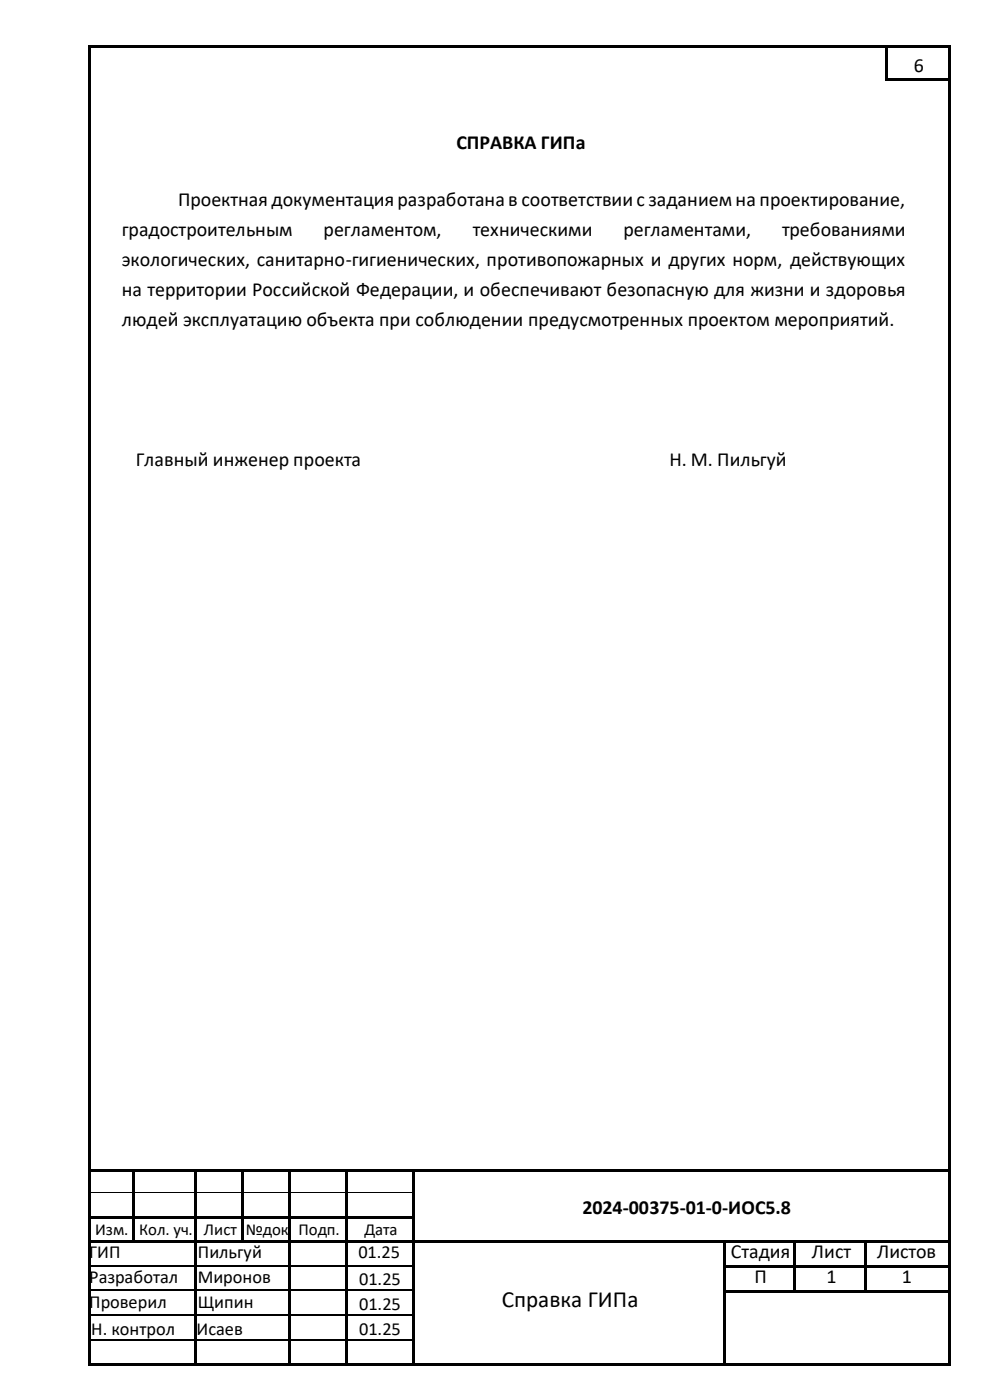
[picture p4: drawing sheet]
<svg xmlns="http://www.w3.org/2000/svg" width="210mm" height="297mm" viewBox="0 0 210 297" stroke-linecap="round" stroke-linejoin="round" font-family="sans-serif">
<defs><g id="words">
<text font-size="4.9" x="106.4" y="277.4">Справка ГИПа</text>
<g font-size="4.2">
<text x="193.7" y="15.2">6</text>
<text x="96.7" y="31.7">СПРАВКА ГИПа</text>
<text x="37.8" y="43.7">Проектнаядокументация разработанав соответствиис заданиемна проектирование,</text>
<text x="25.8" y="50.1">градостроительным</text>
<text x="68.6" y="50.1">регламентом,</text>
<text x="100.2" y="50.1">техническими</text>
<text x="132.1" y="50.1">регламентами,</text>
<text x="165.8" y="50.1">требованиями</text>
<text x="25.8" y="56.4">экологических, санитарно-гигиенических, противопожарных и других норм, действующих</text>
<text x="25.8" y="62.8">на территории Российской Федерации, и обеспечивают безопасную для жизни и здоровья</text>
<text x="25.8" y="69.1">людей эксплуатацию объекта при соблюдении предусмотренных проектом мероприятий.</text>
<text x="28.8" y="98.9">Главный инженер проекта</text>
<text x="141.9" y="98.9">Н. М. Пильгуй</text>
<text x="123.5" y="257.5">2024-00375-01-0-ИОС5.8</text>
<text x="154.9" y="266.9">Стадия</text>
<text x="172.1" y="266.9">Лист</text>
<text x="185.9" y="266.9">Листов</text>
<text x="159.9" y="272.2">П</text>
<text x="175.2" y="272.2">1</text>
<text x="191.2" y="272.2">1</text>
</g>
<g font-size="3.9">
<text x="18.9" y="266.9">ГИП</text>
<text x="41.9" y="266.9">Пильгуй</text>
<text x="76" y="266.9">01.25</text>
<text x="18.9" y="272.2">Разработал</text>
<text x="41.9" y="272.2">Миронов</text>
<text x="76.2" y="272.6">01.25</text>
<text x="18.9" y="277.4">Проверил</text>
<text x="41.9" y="277.4">Щипин</text>
<text x="76.2" y="277.9">01.25</text>
<text x="19.3" y="283.1">Н. контрол</text>
<text x="41.7" y="283.1">Исаев</text>
<text x="76.2" y="283.1">01.25</text>
</g>
<g font-size="3.6">
<text x="20.2" y="262">Изм.</text>
<text x="29.5" y="262">Кол. уч.</text>
<text x="43.2" y="262">Лист</text>
<text x="52.1" y="262">№док</text>
<text x="63.3" y="262">Подп.</text>
<text x="77.3" y="262">Дата</text>
</g>
</g></defs>
<g fill="#000">
<path d="M18.8 9.6h.5v.5h-.5z" fill-rule="evenodd"/>
<path d="M18.8 9.6h.5v.5h-.5z" fill-rule="evenodd"/>
<path d="M18.8 10.1h.5v6.6h-.5z" fill-rule="evenodd"/>
<path d="M18.8 16.7h.5v.5h-.5z" fill-rule="evenodd"/>
<path d="M19.3 9.6h168.4v.5h-168.4z" fill-rule="evenodd"/>
<path d="M187.7 9.6h.5v.5h-.5z" fill-rule="evenodd"/>
<path d="M187.7 10.1h.5v6.6h-.5z" fill-rule="evenodd"/>
<path d="M187.7 16.7h.5v.5h-.5z" fill-rule="evenodd"/>
<path d="M187.7 16.7h.5v.5h-.5z" fill-rule="evenodd"/>
<path d="M188.2 9.6h12.7v.5h-12.7z" fill-rule="evenodd"/>
<path d="M188.2 16.7h12.7v.5h-12.7z" fill-rule="evenodd"/>
<path d="M200.9 9.6h.5v.5h-.5z" fill-rule="evenodd"/>
<path d="M200.9 9.6h.5v.5h-.5z" fill-rule="evenodd"/>
<path d="M200.9 10.1h.5v6.6h-.5z" fill-rule="evenodd"/>
<path d="M200.9 16.7h.5v.5h-.5z" fill-rule="evenodd"/>
<path d="M18.8 17.2h.5v230.9h-.5z" fill-rule="evenodd"/>
<path d="M18.8 248.1h.5v.5h-.5z" fill-rule="evenodd"/>
<path d="M18.8 248.6h.5v4.3h-.5z" fill-rule="evenodd"/>
<path d="M18.8 252.9h.5v.5h-.5z" fill-rule="evenodd"/>
<path d="M18.8 253.4h.5v4.7h-.5z" fill-rule="evenodd"/>
<path d="M18.8 258.1h.5v.5h-.5z" fill-rule="evenodd"/>
<path d="M19.3 248.1h8.8v.5h-8.8z" fill-rule="evenodd"/>
<path d="M19.3 258.1h8.8v.5h-8.8z" fill-rule="evenodd"/>
<path d="M28.1 248.1h.5v.5h-.5z" fill-rule="evenodd"/>
<path d="M28.1 248.6h.5v4.3h-.5z" fill-rule="evenodd"/>
<path d="M28.1 252.9h.5v.5h-.5z" fill-rule="evenodd"/>
<path d="M28.1 253.4h.5v4.7h-.5z" fill-rule="evenodd"/>
<path d="M28.1 258.1h.5v.5h-.5z" fill-rule="evenodd"/>
<path d="M28.6 248.1h12.6v.5h-12.6z" fill-rule="evenodd"/>
<path d="M28.6 258.1h12.6v.5h-12.6z" fill-rule="evenodd"/>
<path d="M41.2 248.1h.5v.5h-.5z" fill-rule="evenodd"/>
<path d="M41.2 248.6h.5v4.3h-.5z" fill-rule="evenodd"/>
<path d="M41.2 252.9h.5v.5h-.5z" fill-rule="evenodd"/>
<path d="M41.2 253.4h.5v4.7h-.5z" fill-rule="evenodd"/>
<path d="M41.2 258.1h.5v.5h-.5z" fill-rule="evenodd"/>
<path d="M41.7 248.1h9.5v.5h-9.5z" fill-rule="evenodd"/>
<path d="M41.7 258.1h9.5v.5h-9.5z" fill-rule="evenodd"/>
<path d="M51.2 248.1h.5v.5h-.5z" fill-rule="evenodd"/>
<path d="M51.2 248.6h.5v4.3h-.5z" fill-rule="evenodd"/>
<path d="M51.2 252.9h.5v.5h-.5z" fill-rule="evenodd"/>
<path d="M51.2 253.4h.5v4.7h-.5z" fill-rule="evenodd"/>
<path d="M51.2 258.1h.5v.5h-.5z" fill-rule="evenodd"/>
<path d="M51.7 248.1h9.5v.5h-9.5z" fill-rule="evenodd"/>
<path d="M51.7 258.1h9.5v.5h-9.5z" fill-rule="evenodd"/>
<path d="M61.2 248.1h.5v.5h-.5z" fill-rule="evenodd"/>
<path d="M61.2 248.6h.5v4.3h-.5z" fill-rule="evenodd"/>
<path d="M61.2 252.9h.5v.5h-.5z" fill-rule="evenodd"/>
<path d="M61.2 253.4h.5v4.7h-.5z" fill-rule="evenodd"/>
<path d="M61.2 258.1h.5v.5h-.5z" fill-rule="evenodd"/>
<path d="M61.7 248.1h11.5v.5h-11.5z" fill-rule="evenodd"/>
<path d="M61.7 258.1h11.5v.5h-11.5z" fill-rule="evenodd"/>
<path d="M73.2 248.1h.5v.5h-.5z" fill-rule="evenodd"/>
<path d="M73.2 248.6h.5v4.3h-.5z" fill-rule="evenodd"/>
<path d="M73.2 252.9h.5v.5h-.5z" fill-rule="evenodd"/>
<path d="M73.2 253.4h.5v4.7h-.5z" fill-rule="evenodd"/>
<path d="M73.2 258.1h.5v.5h-.5z" fill-rule="evenodd"/>
<path d="M73.7 248.1h13.8v.5h-13.8z" fill-rule="evenodd"/>
<path d="M73.7 258.1h13.8v.5h-13.8z" fill-rule="evenodd"/>
<path d="M87.5 248.1h.5v.5h-.5z" fill-rule="evenodd"/>
<path d="M87.5 248.6h.5v4.3h-.5z" fill-rule="evenodd"/>
<path d="M87.5 252.9h.5v.5h-.5z" fill-rule="evenodd"/>
<path d="M87.5 253.4h.5v4.7h-.5z" fill-rule="evenodd"/>
<path d="M87.5 258.1h.5v.5h-.5z" fill-rule="evenodd"/>
<path d="M88 248.1h112.9v.5h-112.9z" fill-rule="evenodd"/>
<path d="M200.9 17.2h.5v230.9h-.5z" fill-rule="evenodd"/>
<path d="M200.9 248.1h.5v.5h-.5z" fill-rule="evenodd"/>
<path d="M200.9 248.6h.5v4.3h-.5z" fill-rule="evenodd"/>
<path d="M200.9 252.9h.5v.5h-.5z" fill-rule="evenodd"/>
<path d="M200.9 253.4h.5v4.7h-.5z" fill-rule="evenodd"/>
<path d="M200.9 258.1h.5v.5h-.5z" fill-rule="evenodd"/>
<path d="M18.8 258.6h.5v4.5h-.5z" fill-rule="evenodd"/>
<path d="M18.8 263.1h.5v.5h-.5z" fill-rule="evenodd"/>
<path d="M18.8 263.6h.5v4.8h-.5z" fill-rule="evenodd"/>
<path d="M18.8 268.4h.5v.5h-.5z" fill-rule="evenodd"/>
<path d="M18.8 268.9h.5v4.7h-.5z" fill-rule="evenodd"/>
<path d="M18.8 273.6h.5v.5h-.5z" fill-rule="evenodd"/>
<path d="M18.8 274.1h.5v4.8h-.5z" fill-rule="evenodd"/>
<path d="M18.8 278.9h.5v.5h-.5z" fill-rule="evenodd"/>
<path d="M19.3 263.1h8.8v.5h-8.8z" fill-rule="evenodd"/>
<path d="M28.1 258.6h.5v4.5h-.5z" fill-rule="evenodd"/>
<path d="M28.1 263.1h.5v.5h-.5z" fill-rule="evenodd"/>
<path d="M28.6 263.1h12.6v.5h-12.6z" fill-rule="evenodd"/>
<path d="M41.2 258.6h.5v4.5h-.5z" fill-rule="evenodd"/>
<path d="M41.2 263.1h.5v.5h-.5z" fill-rule="evenodd"/>
<path d="M41.2 263.6h.5v4.8h-.5z" fill-rule="evenodd"/>
<path d="M41.2 268.4h.5v.5h-.5z" fill-rule="evenodd"/>
<path d="M41.2 268.9h.5v4.7h-.5z" fill-rule="evenodd"/>
<path d="M41.2 273.6h.5v.5h-.5z" fill-rule="evenodd"/>
<path d="M41.2 274.1h.5v4.8h-.5z" fill-rule="evenodd"/>
<path d="M41.2 278.9h.5v.5h-.5z" fill-rule="evenodd"/>
<path d="M41.7 263.1h9.5v.5h-9.5z" fill-rule="evenodd"/>
<path d="M51.2 258.6h.5v4.5h-.5z" fill-rule="evenodd"/>
<path d="M51.2 263.1h.5v.5h-.5z" fill-rule="evenodd"/>
<path d="M51.7 263.1h9.5v.5h-9.5z" fill-rule="evenodd"/>
<path d="M61.2 258.6h.5v4.5h-.5z" fill-rule="evenodd"/>
<path d="M61.2 263.1h.5v.5h-.5z" fill-rule="evenodd"/>
<path d="M61.2 263.6h.5v4.8h-.5z" fill-rule="evenodd"/>
<path d="M61.2 268.4h.5v.5h-.5z" fill-rule="evenodd"/>
<path d="M61.2 268.9h.5v4.7h-.5z" fill-rule="evenodd"/>
<path d="M61.2 273.6h.5v.5h-.5z" fill-rule="evenodd"/>
<path d="M61.2 274.1h.5v4.8h-.5z" fill-rule="evenodd"/>
<path d="M61.2 278.9h.5v.5h-.5z" fill-rule="evenodd"/>
<path d="M61.7 263.1h11.5v.5h-11.5z" fill-rule="evenodd"/>
<path d="M73.2 258.6h.5v4.5h-.5z" fill-rule="evenodd"/>
<path d="M73.2 263.1h.5v.5h-.5z" fill-rule="evenodd"/>
<path d="M73.2 263.6h.5v4.8h-.5z" fill-rule="evenodd"/>
<path d="M73.2 268.4h.5v.5h-.5z" fill-rule="evenodd"/>
<path d="M73.2 268.9h.5v4.7h-.5z" fill-rule="evenodd"/>
<path d="M73.2 273.6h.5v.5h-.5z" fill-rule="evenodd"/>
<path d="M73.2 274.1h.5v4.8h-.5z" fill-rule="evenodd"/>
<path d="M73.2 278.9h.5v.5h-.5z" fill-rule="evenodd"/>
<path d="M73.7 263.1h13.8v.5h-13.8z" fill-rule="evenodd"/>
<path d="M87.5 258.6h.5v4.5h-.5z" fill-rule="evenodd"/>
<path d="M87.5 263.1h.5v.5h-.5z" fill-rule="evenodd"/>
<path d="M87.5 263.6h.5v4.8h-.5z" fill-rule="evenodd"/>
<path d="M87.5 268.4h.5v.5h-.5z" fill-rule="evenodd"/>
<path d="M87.5 268.9h.5v4.7h-.5z" fill-rule="evenodd"/>
<path d="M87.5 273.6h.5v.5h-.5z" fill-rule="evenodd"/>
<path d="M87.5 274.1h.5v4.8h-.5z" fill-rule="evenodd"/>
<path d="M87.5 278.9h.5v.5h-.5z" fill-rule="evenodd"/>
<path d="M88 263.1h65.2v.5h-65.2z" fill-rule="evenodd"/>
<path d="M153.2 263.1h.5v.5h-.5z" fill-rule="evenodd"/>
<path d="M153.2 263.6h.5v4.8h-.5z" fill-rule="evenodd"/>
<path d="M153.2 268.4h.5v.5h-.5z" fill-rule="evenodd"/>
<path d="M153.2 268.9h.5v4.7h-.5z" fill-rule="evenodd"/>
<path d="M153.2 273.6h.5v.5h-.5z" fill-rule="evenodd"/>
<path d="M153.2 274.1h.5v4.8h-.5z" fill-rule="evenodd"/>
<path d="M153.2 278.9h.5v.5h-.5z" fill-rule="evenodd"/>
<path d="M153.7 263.1h14.5v.5h-14.5z" fill-rule="evenodd"/>
<path d="M153.7 268.4h14.5v.5h-14.5z" fill-rule="evenodd"/>
<path d="M153.7 273.6h14.5v.5h-14.5z" fill-rule="evenodd"/>
<path d="M168.2 263.1h.5v.5h-.5z" fill-rule="evenodd"/>
<path d="M168.2 263.6h.5v4.8h-.5z" fill-rule="evenodd"/>
<path d="M168.2 268.4h.5v.5h-.5z" fill-rule="evenodd"/>
<path d="M168.2 268.9h.5v4.7h-.5z" fill-rule="evenodd"/>
<path d="M168.2 273.6h.5v.5h-.5z" fill-rule="evenodd"/>
<path d="M168.7 263.1h14.6v.5h-14.6z" fill-rule="evenodd"/>
<path d="M168.7 268.4h14.6v.5h-14.6z" fill-rule="evenodd"/>
<path d="M168.7 273.6h14.6v.5h-14.6z" fill-rule="evenodd"/>
<path d="M183.3 263.1h.5v.5h-.5z" fill-rule="evenodd"/>
<path d="M183.3 263.6h.5v4.8h-.5z" fill-rule="evenodd"/>
<path d="M183.3 268.4h.5v.5h-.5z" fill-rule="evenodd"/>
<path d="M183.3 268.9h.5v4.7h-.5z" fill-rule="evenodd"/>
<path d="M183.3 273.6h.5v.5h-.5z" fill-rule="evenodd"/>
<path d="M183.8 263.1h17.1v.5h-17.1z" fill-rule="evenodd"/>
<path d="M183.8 268.4h17.1v.5h-17.1z" fill-rule="evenodd"/>
<path d="M183.8 273.6h17.1v.5h-17.1z" fill-rule="evenodd"/>
<path d="M200.9 258.6h.5v4.5h-.5z" fill-rule="evenodd"/>
<path d="M200.9 263.1h.5v.5h-.5z" fill-rule="evenodd"/>
<path d="M200.9 263.6h.5v4.8h-.5z" fill-rule="evenodd"/>
<path d="M200.9 268.4h.5v.5h-.5z" fill-rule="evenodd"/>
<path d="M200.9 268.9h.5v4.7h-.5z" fill-rule="evenodd"/>
<path d="M200.9 273.6h.5v.5h-.5z" fill-rule="evenodd"/>
<path d="M200.9 274.1h.5v4.8h-.5z" fill-rule="evenodd"/>
<path d="M200.9 278.9h.5v.5h-.5z" fill-rule="evenodd"/>
<path d="M18.8 279.4h.5v4.7h-.5z" fill-rule="evenodd"/>
<path d="M18.8 284.1h.5v.5h-.5z" fill-rule="evenodd"/>
<path d="M18.8 284.7h.5v4.6h-.5z" fill-rule="evenodd"/>
<path d="M18.8 289.3h.5v.5h-.5z" fill-rule="evenodd"/>
<path d="M18.8 289.3h.5v.5h-.5z" fill-rule="evenodd"/>
<path d="M19.3 289.3h21.9v.5h-21.9z" fill-rule="evenodd"/>
<path d="M41.2 279.4h.5v4.7h-.5z" fill-rule="evenodd"/>
<path d="M41.2 284.1h.5v.5h-.5z" fill-rule="evenodd"/>
<path d="M41.2 284.7h.5v4.6h-.5z" fill-rule="evenodd"/>
<path d="M41.2 289.3h.5v.5h-.5z" fill-rule="evenodd"/>
<path d="M41.7 289.3h19.5v.5h-19.5z" fill-rule="evenodd"/>
<path d="M61.2 279.4h.5v4.7h-.5z" fill-rule="evenodd"/>
<path d="M61.2 284.1h.5v.5h-.5z" fill-rule="evenodd"/>
<path d="M61.2 284.7h.5v4.6h-.5z" fill-rule="evenodd"/>
<path d="M61.2 289.3h.5v.5h-.5z" fill-rule="evenodd"/>
<path d="M61.7 289.3h11.5v.5h-11.5z" fill-rule="evenodd"/>
<path d="M73.2 279.4h.5v4.7h-.5z" fill-rule="evenodd"/>
<path d="M73.2 284.1h.5v.5h-.5z" fill-rule="evenodd"/>
<path d="M73.2 284.7h.5v4.6h-.5z" fill-rule="evenodd"/>
<path d="M73.2 289.3h.5v.5h-.5z" fill-rule="evenodd"/>
<path d="M73.7 289.3h13.8v.5h-13.8z" fill-rule="evenodd"/>
<path d="M87.5 279.4h.5v4.7h-.5z" fill-rule="evenodd"/>
<path d="M87.5 284.1h.5v.5h-.5z" fill-rule="evenodd"/>
<path d="M87.5 284.7h.5v4.6h-.5z" fill-rule="evenodd"/>
<path d="M87.5 289.3h.5v.5h-.5z" fill-rule="evenodd"/>
<path d="M88 289.3h65.2v.5h-65.2z" fill-rule="evenodd"/>
<path d="M153.2 279.4h.5v4.7h-.5z" fill-rule="evenodd"/>
<path d="M153.2 284.1h.5v.5h-.5z" fill-rule="evenodd"/>
<path d="M153.2 284.7h.5v4.6h-.5z" fill-rule="evenodd"/>
<path d="M153.2 289.3h.5v.5h-.5z" fill-rule="evenodd"/>
<path d="M153.7 289.3h47.2v.5h-47.2z" fill-rule="evenodd"/>
<path d="M200.9 279.4h.5v4.7h-.5z" fill-rule="evenodd"/>
<path d="M200.9 284.1h.5v.5h-.5z" fill-rule="evenodd"/>
<path d="M200.9 284.7h.5v4.6h-.5z" fill-rule="evenodd"/>
<path d="M200.9 289.3h.5v.5h-.5z" fill-rule="evenodd"/>
<path d="M200.9 289.3h.5v.5h-.5z" fill-rule="evenodd"/>
</g>
<path d="M19.3 253h8.8M28.6 253h12.6M41.7 253h9.5M51.7 253h9.5M61.7 253h11.5M73.7 253h13.8" fill="none" stroke="#000" stroke-width=".21"/>
<g fill="none" stroke="#000" stroke-width=".25">
<path d="M19.3 268.5h21.9M19.3 273.8h21.9M19.3 279h21.9M41.7 268.5h19.5M41.7 273.8h19.5M41.7 279h19.5M61.7 268.5h11.5M61.7 273.8h11.5M61.7 279h11.5M73.7 268.5h13.8M73.7 273.8h13.8M73.7 279h13.8"/>
<path d="M19.3 284.3h21.9M41.7 284.3h19.5M61.7 284.3h11.5M73.7 284.3h13.8"/>
</g>
<use href="#words"/>
</svg>
